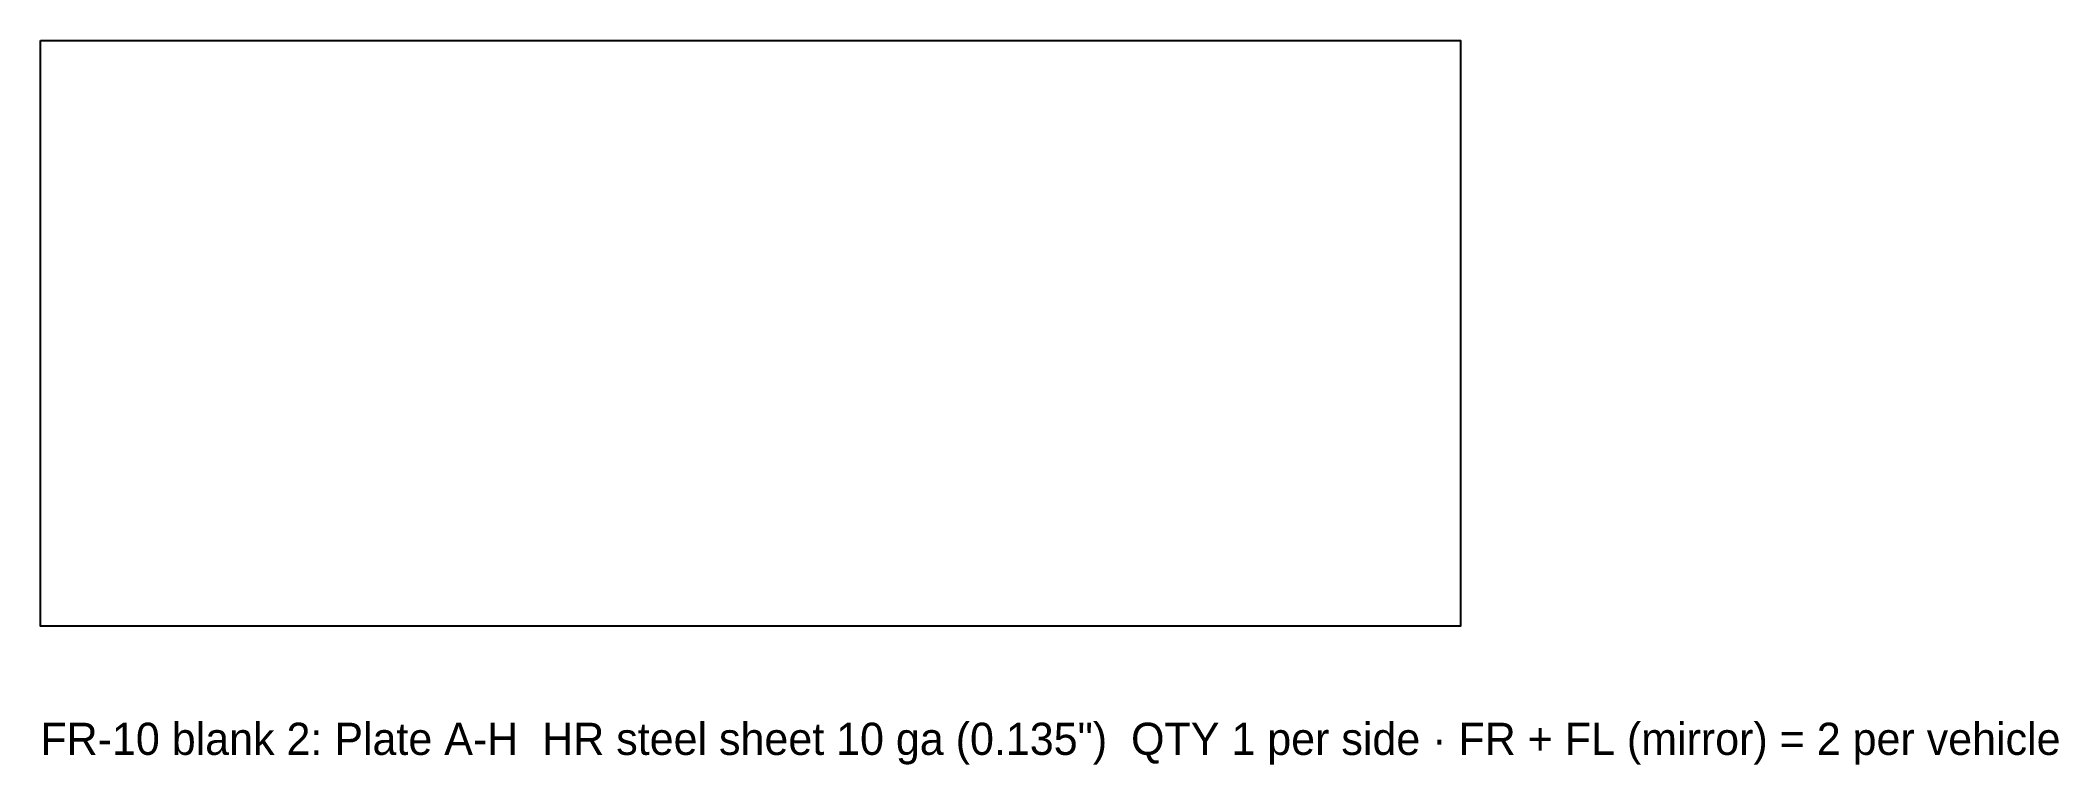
# Model space of a CAD drawing. Header units: inches. Extents: x 0 to 9.42, y -0.65 to 2.73.
import ezdxf

# ---------------------------------------------------------------- set-up
doc = ezdxf.new("R2010")
doc.units = ezdxf.units.IN
doc.header["$MEASUREMENT"] = 0
doc.layers.add('CUT', color=7, linetype='Continuous')
doc.layers.add('TEXT', color=3, linetype='Continuous')

msp = doc.modelspace()

# ---------------------------------------------------------------- linework, layer by layer
at = {"layer": 'CUT'}
msp.add_lwpolyline([(0, 2.731), (6.625, 2.731), (6.625, 0), (0, 0), (0, 2.731)], close=True, dxfattribs=at)

# ---------------------------------------------------------------- texts
at = {"layer": 'TEXT'}
msp.add_text('FR-10 blank 2: Plate A-H  HR steel sheet 10 ga (0.135")  QTY 1 per side · FR + FL (mirror) = 2 per vehicle', height=0.15, dxfattribs=at).set_placement((0, -0.6))

doc.saveas('drawing.dxf')
